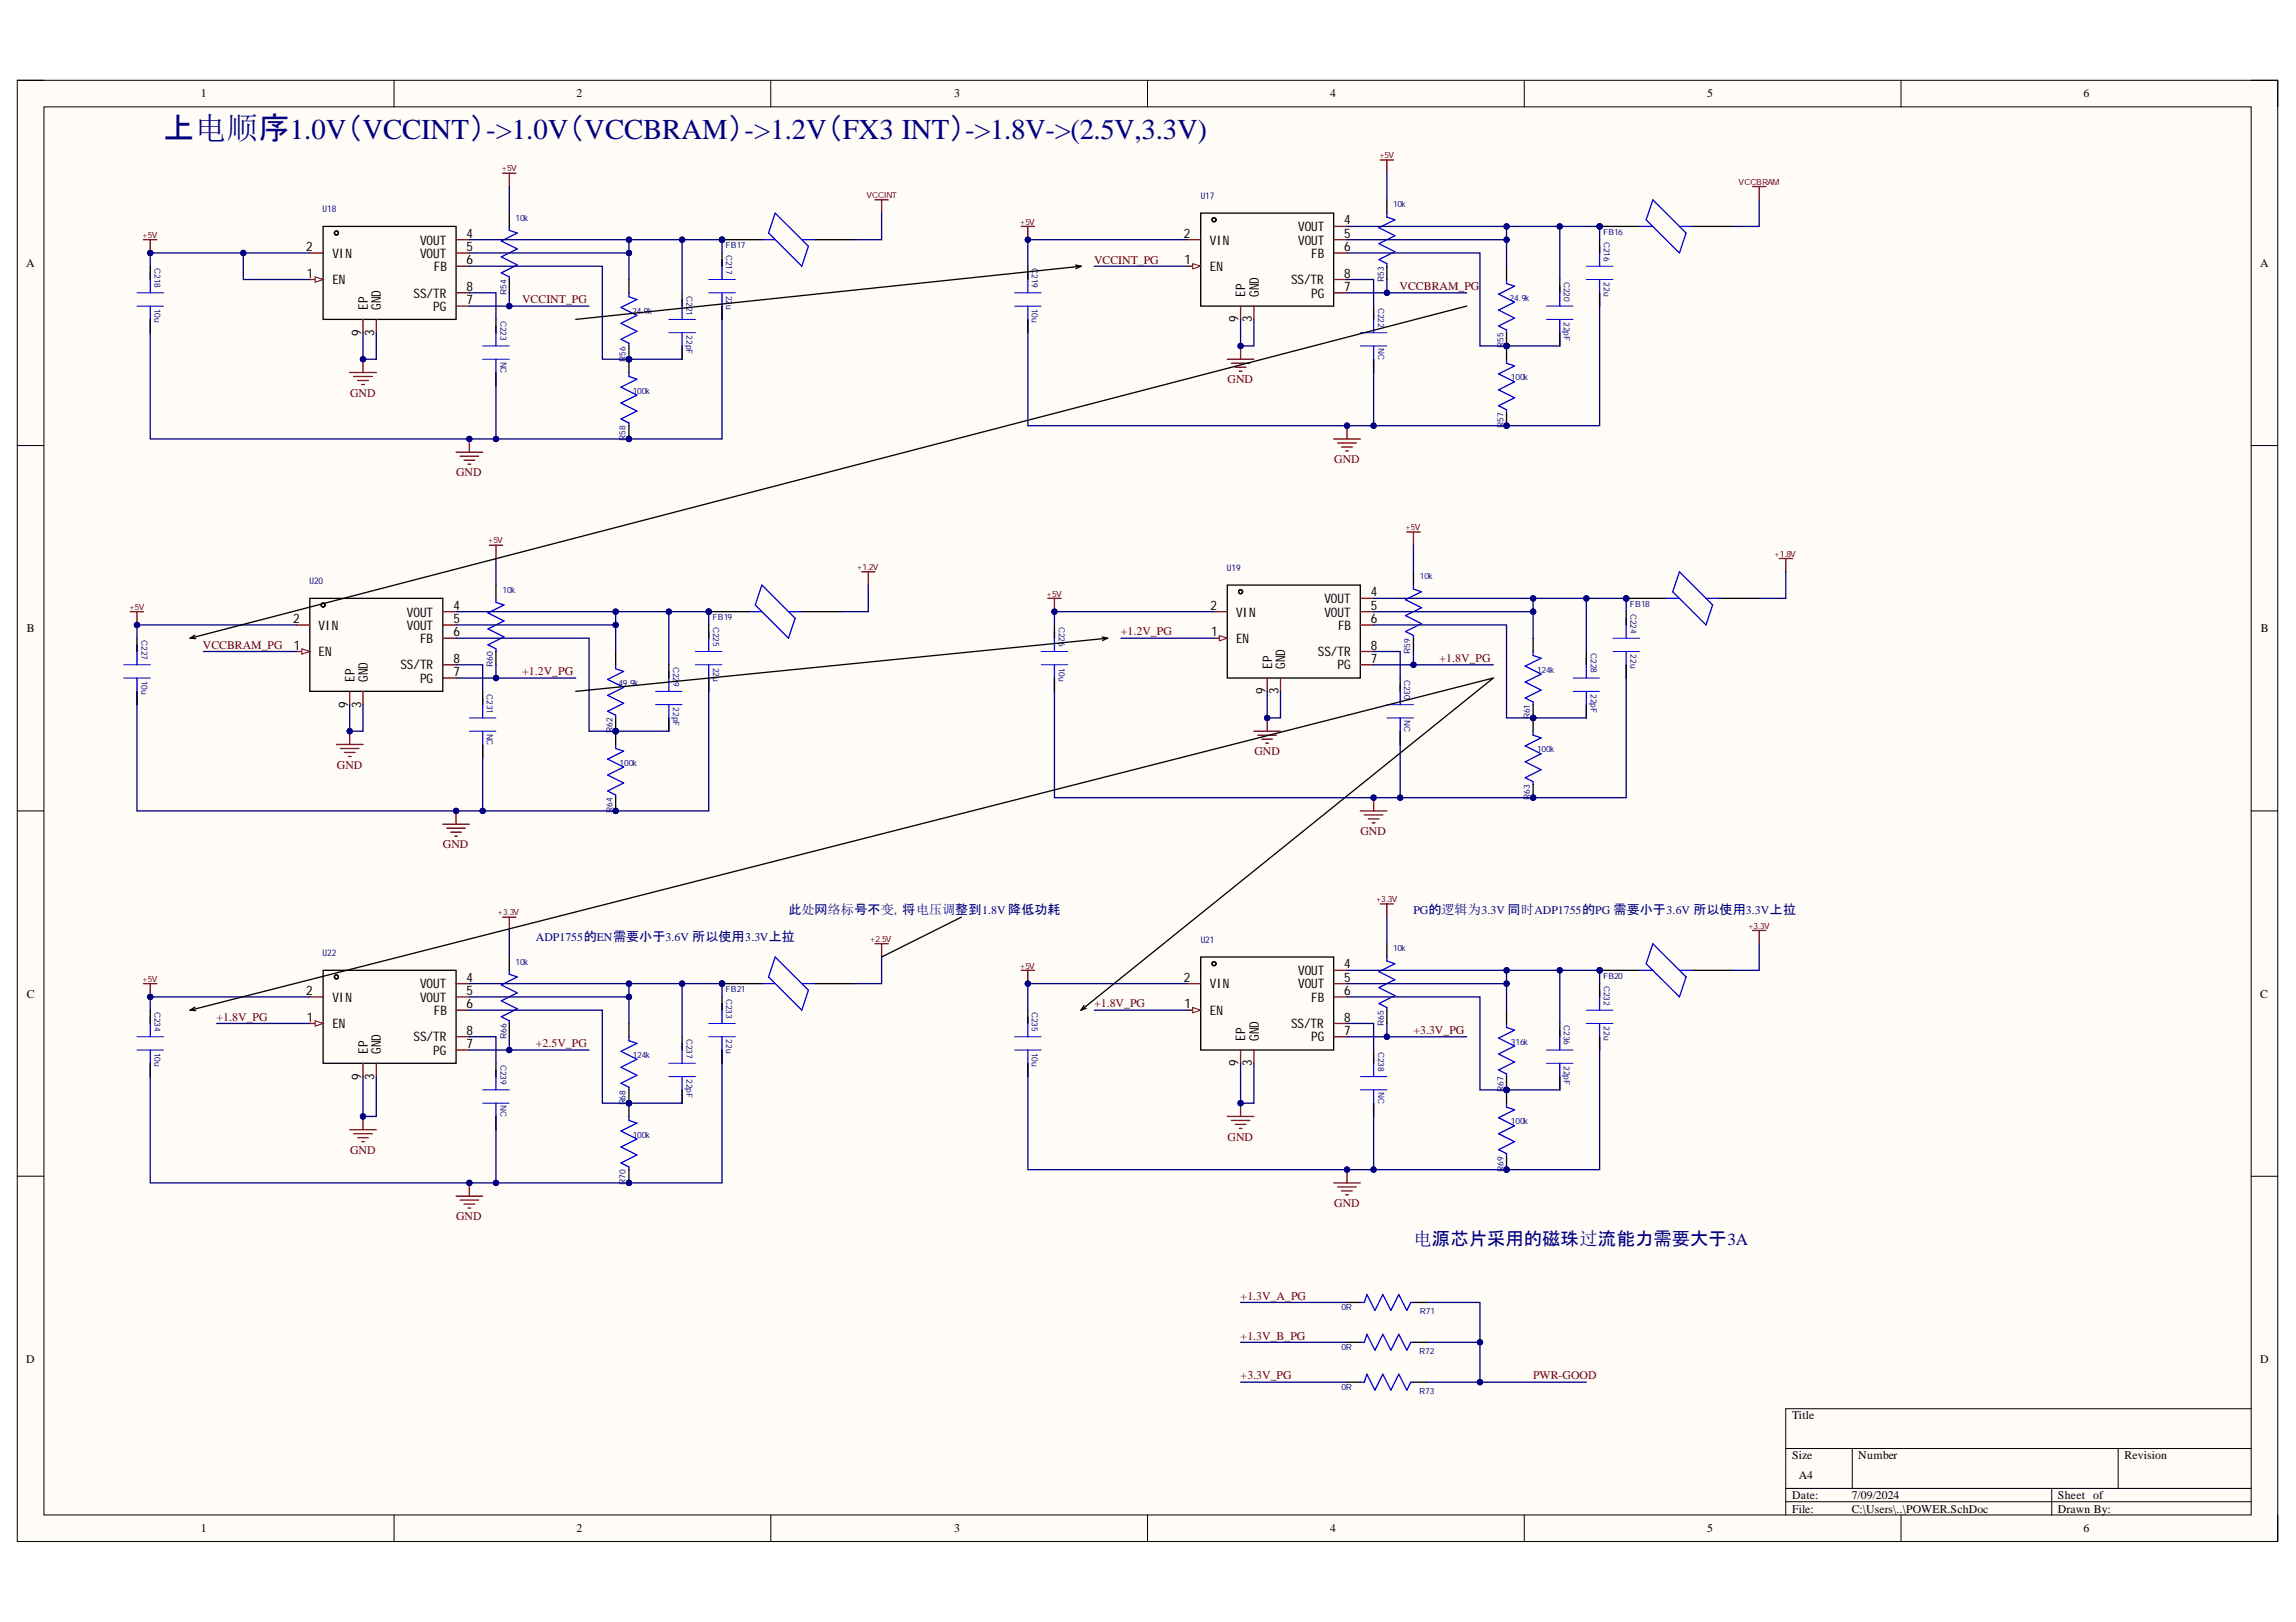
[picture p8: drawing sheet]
<svg xmlns="http://www.w3.org/2000/svg" width="297mm" height="210mm" viewBox="0 0 297 210" stroke-linecap="round" stroke-linejoin="round" font-family="sans-serif">
<defs><g id="words">
<text font-size="4.1" fill="#000080" x="21.2" y="18">上电顺序1.0V（VCCINT）-&gt;1.0V（VCCBRAM）-&gt;1.2V（FX3 INT）-&gt;1.8V-&gt;(2.5V,3.3V)</text>
<text font-size="2.4" fill="#000080" x="182.9" y="161.1">电源芯片采用的磁珠过流能力需要大于3A</text>
<g font-size="1.7">
<text x="168" y="30">VOUT</text>
<text x="173.9" y="29">4</text>
<text x="39.6" y="32.5">2</text>
<text x="39.7" y="36">1</text>
<text x="43" y="33.3">VIN</text>
<text x="54.3" y="31.6">VOUT</text>
<text x="54.3" y="33.3">VOUT</text>
<text x="56.1" y="35.1">FB</text>
<text x="60.4" y="30.8">4</text>
<text x="60.4" y="32.5">5</text>
<text x="60.4" y="34.2">6</text>
<text x="153.1" y="30.8">2</text>
<text x="153.2" y="34.2">1</text>
<text x="156.5" y="35.1">EN</text>
<text x="156.5" y="31.6">VIN</text>
<text x="168" y="31.6">VOUT</text>
<text x="169.6" y="33.3">FB</text>
<text x="173.9" y="30.8">5</text>
<text x="173.9" y="32.5">6</text>
<text x="173.9" y="36">8</text>
<text x="43" y="36.8">EN</text>
<text x="47.6" y="40.1" transform="rotate(-90 47.6 40.1)">EP</text>
<text x="49.3" y="40.1" transform="rotate(-90 49.3 40.1)">GND</text>
<text x="53.5" y="38.5">SS/TR</text>
<text x="56" y="40.3">PG</text>
<text x="60.4" y="39.3">7</text>
<text x="60.4" y="37.7">8</text>
<text x="160.2" y="41.7" transform="rotate(-90 160.2 41.7)">9</text>
<text x="161.1" y="38.4" transform="rotate(-90 161.1 38.4)">EP</text>
<text x="161.9" y="41.7" transform="rotate(-90 161.9 41.7)">3</text>
<text x="162.9" y="38.4" transform="rotate(-90 162.9 38.4)">GND</text>
<text x="167" y="36.8">SS/TR</text>
<text x="169.6" y="38.5">PG</text>
<text x="173.9" y="37.7">7</text>
<text x="46.7" y="43.5" transform="rotate(-90 46.7 43.5)">9</text>
<text x="48.4" y="43.5" transform="rotate(-90 48.4 43.5)">3</text>
<text x="177.3" y="77.2">4</text>
<text x="37.9" y="80.6">2</text>
<text x="41.2" y="81.5">VIN</text>
<text x="52.7" y="79.8">VOUT</text>
<text x="52.7" y="81.5">VOUT</text>
<text x="54.3" y="83.3">FB</text>
<text x="58.7" y="78.9">4</text>
<text x="58.7" y="80.6">5</text>
<text x="58.7" y="82.3">6</text>
<text x="156.6" y="78.9">2</text>
<text x="156.7" y="82.3">1</text>
<text x="159.9" y="83.3">EN</text>
<text x="159.9" y="79.8">VIN</text>
<text x="171.3" y="78.1">VOUT</text>
<text x="171.3" y="79.8">VOUT</text>
<text x="173.1" y="81.5">FB</text>
<text x="177.3" y="78.9">5</text>
<text x="177.3" y="80.6">6</text>
<text x="38" y="84.1">1</text>
<text x="41.2" y="84.9">EN</text>
<text x="45.9" y="88.2" transform="rotate(-90 45.9 88.2)">EP</text>
<text x="47.6" y="88.2" transform="rotate(-90 47.6 88.2)">GND</text>
<text x="51.8" y="86.6">SS/TR</text>
<text x="54.3" y="88.4">PG</text>
<text x="58.7" y="87.5">7</text>
<text x="58.7" y="85.8">8</text>
<text x="163.7" y="89.9" transform="rotate(-90 163.7 89.9)">9</text>
<text x="164.6" y="86.6" transform="rotate(-90 164.6 86.6)">EP</text>
<text x="165.4" y="89.9" transform="rotate(-90 165.4 89.9)">3</text>
<text x="166.3" y="86.6" transform="rotate(-90 166.3 86.6)">GND</text>
<text x="170.5" y="84.9">SS/TR</text>
<text x="173" y="86.6">PG</text>
<text x="177.3" y="85.8">7</text>
<text x="177.3" y="84.1">8</text>
<text x="45" y="91.6" transform="rotate(-90 45 91.6)">9</text>
<text x="46.7" y="91.6" transform="rotate(-90 46.7 91.6)">3</text>
<text x="173.9" y="125.3">4</text>
<text x="39.6" y="128.8">2</text>
<text x="43" y="129.6">VIN</text>
<text x="54.3" y="127.9">VOUT</text>
<text x="54.3" y="129.6">VOUT</text>
<text x="56.1" y="131.4">FB</text>
<text x="60.4" y="127.1">4</text>
<text x="60.4" y="128.8">5</text>
<text x="60.4" y="130.5">6</text>
<text x="153.1" y="127.1">2</text>
<text x="153.2" y="130.5">1</text>
<text x="156.5" y="131.4">EN</text>
<text x="156.5" y="127.9">VIN</text>
<text x="168" y="126.2">VOUT</text>
<text x="168" y="127.9">VOUT</text>
<text x="169.6" y="129.6">FB</text>
<text x="173.9" y="127.1">5</text>
<text x="173.9" y="128.8">6</text>
<text x="39.7" y="132.2">1</text>
<text x="43" y="133.1">EN</text>
<text x="47.6" y="136.4" transform="rotate(-90 47.6 136.4)">EP</text>
<text x="49.3" y="136.4" transform="rotate(-90 49.3 136.4)">GND</text>
<text x="53.5" y="134.8">SS/TR</text>
<text x="56" y="136.5">PG</text>
<text x="60.4" y="135.6">7</text>
<text x="60.4" y="133.9">8</text>
<text x="160.2" y="138" transform="rotate(-90 160.2 138)">9</text>
<text x="161.1" y="134.7" transform="rotate(-90 161.1 134.7)">EP</text>
<text x="161.9" y="138" transform="rotate(-90 161.9 138)">3</text>
<text x="162.9" y="134.7" transform="rotate(-90 162.9 134.7)">GND</text>
<text x="167" y="133.1">SS/TR</text>
<text x="169.6" y="134.8">PG</text>
<text x="173.9" y="133.9">7</text>
<text x="173.9" y="132.2">8</text>
<text x="46.7" y="139.8" transform="rotate(-90 46.7 139.8)">9</text>
<text x="48.4" y="139.8" transform="rotate(-90 48.4 139.8)">3</text>
</g>
<text font-size="1.7" fill="#000080" x="102" y="118.3">此处网络标号不变，将电压调整到1.8V 降低功耗</text>
<g font-size="1.5">
<text x="26" y="12.6">1</text>
<text x="74.6" y="12.6">2</text>
<text x="123.4" y="12.6">3</text>
<text x="172.1" y="12.6">4</text>
<text x="220.9" y="12.6">5</text>
<text x="269.5" y="12.6">6</text>
<text x="3.4" y="34.5">A</text>
<text x="292.4" y="34.5">A</text>
<text x="3.5" y="81.8">B</text>
<text x="292.5" y="81.8">B</text>
<text x="3.5" y="129.1">C</text>
<text x="292.4" y="129.1">C</text>
<text x="3.4" y="176.4">D</text>
<text x="292.4" y="176.4">D</text>
<text x="231.9" y="183.7">Title</text>
<text x="231.9" y="188.8">Size</text>
<text x="232.7" y="191.5">A4</text>
<text x="240.4" y="188.8">Number</text>
<text x="274.9" y="188.8">Revision</text>
<text x="231.9" y="194">Date:</text>
<text x="231.9" y="195.8">File:</text>
<text x="239.6" y="194">7/09/2024</text>
<text x="239.6" y="195.8">C:\Users\..\POWER.SchDoc</text>
<text x="266.2" y="194">Sheet of</text>
<text x="266.2" y="195.8">Drawn By:</text>
<text x="26" y="198.3">1</text>
<text x="74.6" y="198.3">2</text>
<text x="123.4" y="198.3">3</text>
<text x="172.1" y="198.3">4</text>
<text x="220.9" y="198.3">5</text>
<text x="269.5" y="198.3">6</text>
</g>
<g font-size="1.5" fill="#800000">
<text x="141.5" y="34.1">VCCINT_PG</text>
<text x="67.6" y="39.3">VCCINT_PG</text>
<text x="181.1" y="37.6">VCCBRAM_PG</text>
<text x="45.3" y="51.4">GND</text>
<text x="158.8" y="49.6">GND</text>
<text x="172.6" y="59.9">GND</text>
<text x="59" y="61.6">GND</text>
<text x="145" y="82.2">+1.2V_PG</text>
<text x="26.2" y="84">VCCBRAM_PG</text>
<text x="67.6" y="87.4">+1.2V_PG</text>
<text x="186.2" y="85.7">+1.8V_PG</text>
<text x="43.6" y="99.5">GND</text>
<text x="162.3" y="97.7">GND</text>
<text x="57.3" y="109.7">GND</text>
<text x="176" y="108">GND</text>
<text x="141.5" y="130.4">+1.8V_PG</text>
<text x="28" y="132.1">+1.8V_PG</text>
<text x="69.3" y="135.5">+2.5V_PG</text>
<text x="182.9" y="133.8">+3.3V_PG</text>
<text x="45.3" y="149.3">GND</text>
<text x="158.8" y="147.6">GND</text>
<text x="59" y="157.9">GND</text>
<text x="172.6" y="156.2">GND</text>
<text x="160.5" y="168.2">+1.3V_A_PG</text>
<text x="160.5" y="173.3">+1.3V_B_PG</text>
<text x="160.5" y="178.5">+3.3V_PG</text>
<text x="198.3" y="178.5">PWR-GOOD</text>
</g>
<g font-size="1.5" fill="#000080">
<text x="182.9" y="118.3">PG的逻辑为3.3V 同时ADP1755的PG 需要小于3.6V 所以使用3.3V上拉</text>
<text x="69.3" y="121.7">ADP1755的EN需要小于3.6V 所以使用3.3V上拉</text>
</g>
<g font-size="1.2" fill="#000080">
<text x="41.7" y="27.4">U18</text>
<text x="155.3" y="25.7">U17</text>
<text x="40" y="75.6">U20</text>
<text x="158.7" y="73.9">U19</text>
<text x="41.7" y="123.7">U22</text>
<text x="155.3" y="122">U21</text>
</g>
<g font-size="1.1" fill="#800000">
<text x="64.9" y="22.2">+5V</text>
<text x="178.4" y="20.5">+5V</text>
<text x="224.9" y="23.9">VCCBRAM</text>
<text x="112.1" y="25.6">VCCINT</text>
<text x="132" y="29.1">+5V</text>
<text x="18.5" y="30.8">+5V</text>
<text x="63.2" y="70.3">+5V</text>
<text x="181.8" y="68.6">+5V</text>
<text x="110.9" y="73.8">+1.2V</text>
<text x="135.4" y="77.2">+5V</text>
<text x="229.6" y="72.1">+1.8V</text>
<text x="16.8" y="78.9">+5V</text>
<text x="64.4" y="118.4">+3.3V</text>
<text x="178" y="116.8">+3.3V</text>
<text x="112.6" y="121.9">+2.5V</text>
<text x="132" y="125.4">+5V</text>
<text x="226.2" y="120.2">+3.3V</text>
<text x="18.5" y="127.1">+5V</text>
</g>
<g font-size="1.1" fill="#000080">
<text x="66.7" y="28.6">10k</text>
<text x="180.2" y="26.8">10k</text>
<text x="20" y="34.7" transform="rotate(90 20 34.7)">C218</text>
<text x="93.9" y="32.2">FB17</text>
<text x="94" y="33" transform="rotate(90 94 33)">C217</text>
<text x="133.5" y="34.7" transform="rotate(90 133.5 34.7)">C219</text>
<text x="207.4" y="30.5">FB16</text>
<text x="207.5" y="31.3" transform="rotate(90 207.5 31.3)">C216</text>
<text x="20" y="39.9" transform="rotate(90 20 39.9)">10u</text>
<text x="64.8" y="41.5" transform="rotate(90 64.8 41.5)">C223</text>
<text x="65.5" y="38.2" transform="rotate(-90 65.5 38.2)">R54</text>
<text x="81.8" y="40.6">24.9k</text>
<text x="88.8" y="38.3" transform="rotate(90 88.8 38.3)">C221</text>
<text x="94" y="38.2" transform="rotate(90 94 38.2)">22u</text>
<text x="133.5" y="39.9" transform="rotate(90 133.5 39.9)">10u</text>
<text x="178.3" y="39.9" transform="rotate(90 178.3 39.9)">C222</text>
<text x="179" y="36.5" transform="rotate(-90 179 36.5)">R53</text>
<text x="195.3" y="38.9">24.9k</text>
<text x="202.3" y="36.5" transform="rotate(90 202.3 36.5)">C220</text>
<text x="202.3" y="41.7" transform="rotate(90 202.3 41.7)">22pF</text>
<text x="207.5" y="36.6" transform="rotate(90 207.5 36.6)">22u</text>
<text x="64.8" y="46.8" transform="rotate(90 64.8 46.8)">NC</text>
<text x="80.9" y="46.8" transform="rotate(-90 80.9 46.8)">R56</text>
<text x="88.8" y="43.4" transform="rotate(90 88.8 43.4)">22pF</text>
<text x="178.3" y="45.1" transform="rotate(90 178.3 45.1)">NC</text>
<text x="194.5" y="45" transform="rotate(-90 194.5 45)">R55</text>
<text x="81.9" y="50.9">100k</text>
<text x="195.5" y="49.2">100k</text>
<text x="80.9" y="57" transform="rotate(-90 80.9 57)">R58</text>
<text x="194.5" y="55.3" transform="rotate(-90 194.5 55.3)">R57</text>
<text x="65" y="76.7">10k</text>
<text x="183.7" y="75">10k</text>
<text x="18.3" y="82.8" transform="rotate(90 18.3 82.8)">C227</text>
<text x="92.2" y="80.3">FB19</text>
<text x="92.3" y="81.1" transform="rotate(90 92.3 81.1)">C225</text>
<text x="137" y="81.1" transform="rotate(90 137 81.1)">C226</text>
<text x="210.9" y="78.6">FB18</text>
<text x="211" y="79.4" transform="rotate(90 211 79.4)">C224</text>
<text x="18.3" y="88.1" transform="rotate(90 18.3 88.1)">10u</text>
<text x="63" y="89.9" transform="rotate(90 63 89.9)">C231</text>
<text x="63.7" y="86.3" transform="rotate(-90 63.7 86.3)">R60</text>
<text x="80" y="88.8">49.9k</text>
<text x="87.1" y="86.3" transform="rotate(90 87.1 86.3)">C229</text>
<text x="92.3" y="86.4" transform="rotate(90 92.3 86.4)">22u</text>
<text x="137" y="86.4" transform="rotate(90 137 86.4)">10u</text>
<text x="181.7" y="88" transform="rotate(90 181.7 88)">C230</text>
<text x="182.4" y="84.6" transform="rotate(-90 182.4 84.6)">R59</text>
<text x="198.9" y="87.1">124k</text>
<text x="205.8" y="84.5" transform="rotate(90 205.8 84.5)">C228</text>
<text x="205.8" y="89.9" transform="rotate(90 205.8 89.9)">22pF</text>
<text x="211" y="84.7" transform="rotate(90 211 84.7)">22u</text>
<text x="63" y="94.9" transform="rotate(90 63 94.9)">NC</text>
<text x="79.2" y="94.8" transform="rotate(-90 79.2 94.8)">R62</text>
<text x="87.1" y="91.5" transform="rotate(90 87.1 91.5)">22pF</text>
<text x="181.7" y="93.2" transform="rotate(90 181.7 93.2)">NC</text>
<text x="197.9" y="93.1" transform="rotate(-90 197.9 93.1)">R61</text>
<text x="80.2" y="99.1">100k</text>
<text x="198.9" y="97.3">100k</text>
<text x="79.2" y="105.2" transform="rotate(-90 79.2 105.2)">R64</text>
<text x="197.9" y="103.5" transform="rotate(-90 197.9 103.5)">R63</text>
<text x="66.7" y="124.9">10k</text>
<text x="180.2" y="123.1">10k</text>
<text x="20" y="131" transform="rotate(90 20 131)">C234</text>
<text x="93.9" y="128.4">FB21</text>
<text x="94" y="129.3" transform="rotate(90 94 129.3)">C233</text>
<text x="133.5" y="131" transform="rotate(90 133.5 131)">C235</text>
<text x="207.4" y="126.7">FB20</text>
<text x="207.5" y="127.6" transform="rotate(90 207.5 127.6)">C232</text>
<text x="20" y="136.2" transform="rotate(90 20 136.2)">10u</text>
<text x="64.8" y="137.8" transform="rotate(90 64.8 137.8)">C239</text>
<text x="65.5" y="134.4" transform="rotate(-90 65.5 134.4)">R66</text>
<text x="81.9" y="136.9">124k</text>
<text x="88.8" y="134.4" transform="rotate(90 88.8 134.4)">C237</text>
<text x="94" y="134.5" transform="rotate(90 94 134.5)">22u</text>
<text x="133.5" y="136.2" transform="rotate(90 133.5 136.2)">10u</text>
<text x="178.3" y="136.1" transform="rotate(90 178.3 136.1)">C238</text>
<text x="179" y="132.7" transform="rotate(-90 179 132.7)">R65</text>
<text x="195.5" y="135.2">316k</text>
<text x="202.3" y="132.7" transform="rotate(90 202.3 132.7)">C236</text>
<text x="202.3" y="138" transform="rotate(90 202.3 138)">22pF</text>
<text x="207.5" y="132.8" transform="rotate(90 207.5 132.8)">22u</text>
<text x="64.8" y="143.1" transform="rotate(90 64.8 143.1)">NC</text>
<text x="80.9" y="143.1" transform="rotate(-90 80.9 143.1)">R68</text>
<text x="88.8" y="139.7" transform="rotate(90 88.8 139.7)">22pF</text>
<text x="178.3" y="141.4" transform="rotate(90 178.3 141.4)">NC</text>
<text x="194.5" y="141.3" transform="rotate(-90 194.5 141.3)">R67</text>
<text x="81.9" y="147.2">100k</text>
<text x="195.5" y="145.4">100k</text>
<text x="80.9" y="153.3" transform="rotate(-90 80.9 153.3)">R70</text>
<text x="194.5" y="151.6" transform="rotate(-90 194.5 151.6)">R69</text>
<text x="173.5" y="169.5">0R</text>
<text x="183.7" y="170">R71</text>
<text x="173.5" y="179.9">0R</text>
<text x="173.5" y="174.7">0R</text>
<text x="183.6" y="175.2">R72</text>
<text x="183.6" y="180.4">R73</text>
</g>
</g></defs>
<path d="M2.2 10.4h292.5v189.1h-292.5z" fill-rule="evenodd" fill="#fffcf8"/>
<path d="M2.2 10.4h292.5v189.1h-292.5z" fill="none" stroke="#000" stroke-width=".13"/>
<path d="M5.7 13.8h285.5v182.3h-285.5z" fill-rule="evenodd" fill="#fffcf8"/>
<g fill="none" stroke="#000" stroke-width=".13">
<path d="M2.2 10.4h3.5M5.7 13.8h285.5v182.3h-285.5zM51 10.4v3.4M99.7 10.4v3.4M148.5 10.4v3.4M197.2 10.4v3.4M245.9 10.4v3.4M291.2 10.4h3.5v3.4M2.2 57.7h3.5M291.2 57.7h3.5M2.2 104.9h3.5M291.2 104.9h3.5"/>
<path d="M2.2 152.2h3.5M291.2 152.2h3.5M51 196.1v3.4M99.7 196.1v3.4M148.5 196.1v3.4M197.2 196.1v3.4M231 187.5h60.2M231 192.6h60.2M231 194.3h60.2M239.6 187.5v5.1M245.9 196.1v3.4M265.4 192.6v3.5"/>
<path d="M274 187.5v5.1M291.2 182.3h-60.2v13.8M294.7 196.1v3.4"/>
</g>
<path d="M19.4 35.3v2.6M19.4 39.6v3.5" fill="none" stroke="#00f" stroke-width=".17"/>
<path d="M17.7 37.9h3.5M17.7 39.6h3.5" fill="none" stroke="#00f" stroke-width=".13"/>
<path d="M19.4 34.5v1.7M19.4 41.3v1.8" fill="none" stroke="#000" stroke-width=".17"/>
<path d="M18.6 31h1.7M19.4 31v1.7" fill="none" stroke="#800000" stroke-width=".17"/>
<circle cx="19.4" cy="32.7" r=".34" fill="#000080"/>
<circle cx="19.4" cy="32.7" r=".34" fill="none" stroke="#000080" stroke-width=".13"/>
<circle cx="81.4" cy="56.8" r=".34" fill="#000080"/>
<circle cx="81.4" cy="56.8" r=".34" fill="none" stroke="#000080" stroke-width=".13"/>
<circle cx="81.4" cy="46.5" r=".34" fill="#000080"/>
<circle cx="81.4" cy="46.5" r=".34" fill="none" stroke="#000080" stroke-width=".13"/>
<path d="M81.4 48.2v.5l1 .4-2.1 1 2.1 1-2.1 1.1 2.1 1-2.1 1 1.1 .5v.4" fill="none" stroke="#00f" stroke-width=".17"/>
<path d="M81.4 55.1v1.7" fill="none" stroke="#000" stroke-width=".17"/>
<circle cx="81.4" cy="56.8" r=".34" fill="#000080"/>
<circle cx="81.4" cy="56.8" r=".34" fill="none" stroke="#000080" stroke-width=".13"/>
<path d="M81.4 46.5v1.7" fill="none" stroke="#000" stroke-width=".17"/>
<circle cx="81.4" cy="46.5" r=".34" fill="#000080"/>
<circle cx="81.4" cy="46.5" r=".34" fill="none" stroke="#000080" stroke-width=".13"/>
<circle cx="81.4" cy="46.5" r=".34" fill="#000080"/>
<circle cx="81.4" cy="46.5" r=".34" fill="none" stroke="#000080" stroke-width=".13"/>
<path d="M81.4 37.9v.5l1 .4-2.1 1 2.1 1-2.1 1 2.1 1.1-2.1 1 1.1 .5v.4" fill="none" stroke="#00f" stroke-width=".17"/>
<path d="M81.4 44.8v1.7" fill="none" stroke="#000" stroke-width=".17"/>
<circle cx="81.4" cy="46.5" r=".34" fill="#000080"/>
<circle cx="81.4" cy="46.5" r=".34" fill="none" stroke="#000080" stroke-width=".13"/>
<path d="M81.4 36.2v1.7M93.4 32.7v1.8M93.4 39.6v1.7" fill="none" stroke="#000" stroke-width=".17"/>
<path d="M93.4 33.6v2.6M93.4 37.9v3.4" fill="none" stroke="#00f" stroke-width=".17"/>
<path d="M91.7 36.2h3.4M91.7 37.9h3.4" fill="none" stroke="#00f" stroke-width=".13"/>
<path d="M113.2 25.9h1.7M114.1 25.9v1.7" fill="none" stroke="#800000" stroke-width=".17"/>
<circle cx="93.4" cy="31" r=".34" fill="#000080"/>
<circle cx="93.4" cy="31" r=".34" fill="none" stroke="#000080" stroke-width=".13"/>
<path d="M98.6 31h1.7M100.3 27.6l4.3 4.3-.9 2.6-4.3-4.3zM103.7 31h1.8" fill="none" stroke="#00f" stroke-width=".17"/>
<path d="M93.4 31h5.2" fill="none" stroke="#000" stroke-width=".17"/>
<circle cx="93.4" cy="31" r=".34" fill="#000080"/>
<circle cx="93.4" cy="31" r=".34" fill="none" stroke="#000080" stroke-width=".13"/>
<path d="M105.5 31h5.1" fill="none" stroke="#000" stroke-width=".17"/>
<path d="M65 22.4h1.7M65.9 22.4v1.7M59 58.5h3.4M59.5 59h2.4M60 59.6h1.4M60.7 56.8v1.7M60.6 60.1h.3" fill="none" stroke="#800000" stroke-width=".17"/>
<circle cx="60.7" cy="56.8" r=".34" fill="#000080"/>
<circle cx="60.7" cy="56.8" r=".34" fill="none" stroke="#000080" stroke-width=".13"/>
<path d="M88.2 38.8v2.5M88.2 43.1v3.4M176 178.9h.5l.3-1.1 1.1 2.1 1-2.1 1 2.1 1.1-2.1 1 2.1 .5-1h.4" fill="none" stroke="#00f" stroke-width=".17"/>
<path d="M86.5 41.3h3.5M86.5 43.1h3.5" fill="none" stroke="#00f" stroke-width=".13"/>
<g fill="none" stroke="#000" stroke-width=".17">
<path d="M41.8 29.3h17.2v12h-17.2zM88.2 37.9v1.7M88.2 44.8v1.7M174.3 178.9h1.7M182.9 178.9h1.7"/>
<circle cx="43.5" cy="30.2" r=".26"/>
</g>
<path d="M40.1 36.2h1.7" fill="none" stroke="#800" stroke-width=".17"/>
<path d="M40.8 35.8l1 .4-1 .3z" fill="#f8fcff"/>
<path d="M40.8 35.8l1 .4-1 .3z" fill="none" stroke="#800" stroke-width=".13"/>
<path d="M40.1 32.7h1.7M59 32.7h1.7M59 31h1.7M59 34.5h1.7M59 39.6h1.7M59 37.9h1.7M47 41.3v1.8M48.7 41.3v1.8" fill="none" stroke="#800" stroke-width=".17"/>
<path d="M65.9 29.3v.5l1 .4-2 1 2 1-2 1 2 1.1-2 1 1 .5v.4M133 35.3v2.6M133 39.6v3.5M64.2 42.2v2.6M64.2 46.5v3.4" fill="none" stroke="#00f" stroke-width=".17"/>
<path d="M65.9 27.6v1.7M65.9 36.2v1.7M133 34.5v1.7M64.2 41.3v1.8M64.2 48.2v1.7M133 41.3v1.8" fill="none" stroke="#000" stroke-width=".17"/>
<path d="M131.3 37.9h3.4M131.3 39.6h3.4M62.4 44.8h3.5M62.4 46.5h3.5" fill="none" stroke="#00f" stroke-width=".13"/>
<path d="M132.1 29.3h1.7M133 29.3v1.7" fill="none" stroke="#800000" stroke-width=".17"/>
<circle cx="133" cy="31" r=".34" fill="#000080"/>
<circle cx="133" cy="31" r=".34" fill="none" stroke="#000080" stroke-width=".13"/>
<circle cx="194.9" cy="55.1" r=".34" fill="#000080"/>
<circle cx="194.9" cy="55.1" r=".34" fill="none" stroke="#000080" stroke-width=".13"/>
<circle cx="194.9" cy="44.8" r=".34" fill="#000080"/>
<circle cx="194.9" cy="44.8" r=".34" fill="none" stroke="#000080" stroke-width=".13"/>
<path d="M194.9 46.5v.5l1 .4-2 1 2 1-2 1 2 1.1-2 1 1 .5v.4" fill="none" stroke="#00f" stroke-width=".17"/>
<path d="M194.9 53.4v1.7" fill="none" stroke="#000" stroke-width=".17"/>
<circle cx="194.9" cy="55.1" r=".34" fill="#000080"/>
<circle cx="194.9" cy="55.1" r=".34" fill="none" stroke="#000080" stroke-width=".13"/>
<path d="M194.9 44.8v1.7" fill="none" stroke="#000" stroke-width=".17"/>
<circle cx="194.9" cy="44.8" r=".34" fill="#000080"/>
<circle cx="194.9" cy="44.8" r=".34" fill="none" stroke="#000080" stroke-width=".13"/>
<circle cx="194.9" cy="44.8" r=".34" fill="#000080"/>
<circle cx="194.9" cy="44.8" r=".34" fill="none" stroke="#000080" stroke-width=".13"/>
<path d="M194.9 36.2v.5l1 .3-2 1.1 2 1-2 1 2 1.1-2 1 1 .5v.4" fill="none" stroke="#00f" stroke-width=".17"/>
<path d="M194.9 43.1v1.7" fill="none" stroke="#000" stroke-width=".17"/>
<circle cx="194.9" cy="44.8" r=".34" fill="#000080"/>
<circle cx="194.9" cy="44.8" r=".34" fill="none" stroke="#000080" stroke-width=".13"/>
<path d="M194.9 34.5v1.7M206.9 31v1.7M206.9 37.9v1.7" fill="none" stroke="#000" stroke-width=".17"/>
<path d="M206.9 31.9v2.6M206.9 36.2v3.4" fill="none" stroke="#00f" stroke-width=".17"/>
<path d="M205.2 34.5h3.5M205.2 36.2h3.5" fill="none" stroke="#00f" stroke-width=".13"/>
<path d="M226.7 24.1h1.7M227.6 24.1v1.8" fill="none" stroke="#800000" stroke-width=".17"/>
<circle cx="206.9" cy="29.3" r=".34" fill="#000080"/>
<circle cx="206.9" cy="29.3" r=".34" fill="none" stroke="#000080" stroke-width=".13"/>
<path d="M212.1 29.3h1.7M213.8 25.9l4.3 4.3-.8 2.5-4.3-4.3zM217.3 29.3h1.7" fill="none" stroke="#00f" stroke-width=".17"/>
<path d="M206.9 29.3h5.2" fill="none" stroke="#000" stroke-width=".17"/>
<circle cx="206.9" cy="29.3" r=".34" fill="#000080"/>
<circle cx="206.9" cy="29.3" r=".34" fill="none" stroke="#000080" stroke-width=".13"/>
<path d="M219 29.3h5.2" fill="none" stroke="#000" stroke-width=".17"/>
<path d="M178.6 20.7h1.7M179.4 20.7v1.7M172.5 56.8h3.5M173.1 57.3h2.4M173.6 57.8h1.3M174.1 58.4h.3M174.3 55.1v1.7" fill="none" stroke="#800000" stroke-width=".17"/>
<circle cx="174.3" cy="55.1" r=".34" fill="#000080"/>
<circle cx="174.3" cy="55.1" r=".34" fill="none" stroke="#000080" stroke-width=".13"/>
<path d="M201.8 37v2.6M201.8 41.3v3.5" fill="none" stroke="#00f" stroke-width=".17"/>
<path d="M200.1 39.6h3.4M200.1 41.3h3.4" fill="none" stroke="#00f" stroke-width=".13"/>
<g fill="none" stroke="#000" stroke-width=".17">
<path d="M155.3 27.6h17.2v12h-17.2zM201.8 36.2v1.7M201.8 43.1v1.7"/>
<circle cx="157.1" cy="28.4" r=".26"/>
</g>
<path d="M153.6 34.5h1.7" fill="none" stroke="#800" stroke-width=".17"/>
<path d="M154.3 34.1l1 .4-1 .3z" fill="#f8fcff"/>
<path d="M154.3 34.1l1 .4-1 .3z" fill="none" stroke="#800" stroke-width=".13"/>
<path d="M153.6 31h1.7M160.5 39.6v1.7M162.2 39.6v1.7M172.5 31h1.8M172.5 29.3h1.8M172.5 32.7h1.8M172.5 37.9h1.8M172.5 36.2h1.8" fill="none" stroke="#800" stroke-width=".17"/>
<path d="M179.4 27.6v.5l1.1 .3-2.1 1.1 2.1 1-2.1 1 2.1 1.1-2.1 1 1 .5v.4M177.7 40.5v2.6M177.7 44.8v3.4M136.4 81.7v2.6M136.4 86v3.5" fill="none" stroke="#00f" stroke-width=".17"/>
<path d="M177.7 39.6v1.7M179.4 25.9v1.7M179.4 34.5v1.7M177.7 46.5v1.7M136.4 80.9v1.7M136.4 87.7v1.8" fill="none" stroke="#000" stroke-width=".17"/>
<path d="M176 43.1h3.4M176 44.8h3.4M134.7 84.3h3.4M134.7 86h3.4" fill="none" stroke="#00f" stroke-width=".13"/>
<path d="M135.6 77.4h1.7M136.4 77.4v1.8" fill="none" stroke="#800000" stroke-width=".17"/>
<circle cx="136.4" cy="79.2" r=".34" fill="#000080"/>
<circle cx="136.4" cy="79.2" r=".34" fill="none" stroke="#000080" stroke-width=".13"/>
<circle cx="198.3" cy="103.2" r=".34" fill="#000080"/>
<circle cx="198.3" cy="103.2" r=".34" fill="none" stroke="#000080" stroke-width=".13"/>
<circle cx="198.3" cy="92.9" r=".34" fill="#000080"/>
<circle cx="198.3" cy="92.9" r=".34" fill="none" stroke="#000080" stroke-width=".13"/>
<path d="M198.3 94.6v.5l1.1 .4-2.1 1 2.1 1-2.1 1.1 2.1 1-2.1 1 1 .6v.3" fill="none" stroke="#00f" stroke-width=".17"/>
<path d="M198.3 101.5v1.7" fill="none" stroke="#000" stroke-width=".17"/>
<circle cx="198.3" cy="103.2" r=".34" fill="#000080"/>
<circle cx="198.3" cy="103.2" r=".34" fill="none" stroke="#000080" stroke-width=".13"/>
<path d="M198.3 92.9v1.7" fill="none" stroke="#000" stroke-width=".17"/>
<circle cx="198.3" cy="92.9" r=".34" fill="#000080"/>
<circle cx="198.3" cy="92.9" r=".34" fill="none" stroke="#000080" stroke-width=".13"/>
<circle cx="198.3" cy="92.9" r=".34" fill="#000080"/>
<circle cx="198.3" cy="92.9" r=".34" fill="none" stroke="#000080" stroke-width=".13"/>
<path d="M198.3 84.3v.5l1.1 .4-2.1 1 2.1 1-2.1 1.1 2.1 1-2.1 1 1 .5v.4" fill="none" stroke="#00f" stroke-width=".17"/>
<path d="M198.3 91.2v1.7" fill="none" stroke="#000" stroke-width=".17"/>
<circle cx="198.3" cy="92.9" r=".34" fill="#000080"/>
<circle cx="198.3" cy="92.9" r=".34" fill="none" stroke="#000080" stroke-width=".13"/>
<path d="M210.4 79.2v1.7M198.3 82.6v1.7M210.4 86v1.7" fill="none" stroke="#000" stroke-width=".17"/>
<path d="M210.4 80v2.6M210.4 84.3v3.4" fill="none" stroke="#00f" stroke-width=".17"/>
<path d="M208.7 82.6h3.4M208.7 84.3h3.4" fill="none" stroke="#00f" stroke-width=".13"/>
<path d="M230.2 72.3h1.7M231 72.3v1.7" fill="none" stroke="#800000" stroke-width=".17"/>
<circle cx="210.4" cy="77.4" r=".34" fill="#000080"/>
<circle cx="210.4" cy="77.4" r=".34" fill="none" stroke="#000080" stroke-width=".13"/>
<path d="M215.5 77.4h1.8M217.3 74l4.3 4.3-.9 2.6-4.3-4.3zM220.7 77.4h1.7" fill="none" stroke="#00f" stroke-width=".17"/>
<path d="M210.4 77.4h5.1" fill="none" stroke="#000" stroke-width=".17"/>
<circle cx="210.4" cy="77.4" r=".34" fill="#000080"/>
<circle cx="210.4" cy="77.4" r=".34" fill="none" stroke="#000080" stroke-width=".13"/>
<path d="M222.4 77.4h5.2" fill="none" stroke="#000" stroke-width=".17"/>
<path d="M182 68.8h1.7M182.9 68.8v1.8M176 104.9h3.4M176.5 105.5h2.4M177 106h1.4M177.5 106.5h.4M177.7 103.2v1.7" fill="none" stroke="#800000" stroke-width=".17"/>
<circle cx="177.7" cy="103.2" r=".35" fill="#000080"/>
<circle cx="177.7" cy="103.2" r=".35" fill="none" stroke="#000080" stroke-width=".13"/>
<path d="M205.2 85.2v2.5M205.2 89.5v3.4" fill="none" stroke="#00f" stroke-width=".17"/>
<path d="M203.5 87.7h3.4M203.5 89.5h3.4" fill="none" stroke="#00f" stroke-width=".13"/>
<g fill="none" stroke="#000" stroke-width=".17">
<path d="M158.8 75.7h17.2v12h-17.2zM205.2 84.3v1.7M205.2 91.2v1.7"/>
<circle cx="160.5" cy="76.6" r=".26"/>
</g>
<path d="M157.1 82.6h1.7" fill="none" stroke="#800" stroke-width=".17"/>
<path d="M157.7 82.2l1.1 .4-1.1 .3z" fill="#f8fcff"/>
<path d="M157.7 82.2l1.1 .4-1.1 .3z" fill="none" stroke="#800" stroke-width=".13"/>
<path d="M157.1 79.2h1.7M176 79.2h1.7M176 77.4h1.7M163.9 87.7v1.8M165.7 87.7v1.8M176 80.9h1.7M176 86h1.7M176 84.3h1.7" fill="none" stroke="#800" stroke-width=".17"/>
<path d="M182.9 75.7v.5l1 .4-2.1 1 2.1 1-2.1 1.1 2.1 1-2.1 1 1.1 .5v.4M181.1 88.6v2.6M181.1 92.9v3.4M19.4 131.6v2.6M19.4 135.9v3.4" fill="none" stroke="#00f" stroke-width=".17"/>
<path d="M182.9 74v1.7M181.1 87.7v1.8M181.1 94.6v1.7M182.9 82.6v1.7M19.4 130.7v1.7M19.4 137.6v1.7" fill="none" stroke="#000" stroke-width=".17"/>
<path d="M179.4 91.2h3.5M179.4 92.9h3.5M17.7 134.2h3.5M17.7 135.9h3.5" fill="none" stroke="#00f" stroke-width=".13"/>
<path d="M18.6 127.3h1.7M19.4 127.3v1.7" fill="none" stroke="#800000" stroke-width=".17"/>
<circle cx="19.4" cy="129" r=".34" fill="#000080"/>
<circle cx="19.4" cy="129" r=".34" fill="none" stroke="#000080" stroke-width=".13"/>
<circle cx="81.4" cy="153.1" r=".34" fill="#000080"/>
<circle cx="81.4" cy="153.1" r=".34" fill="none" stroke="#000080" stroke-width=".13"/>
<circle cx="81.4" cy="142.8" r=".34" fill="#000080"/>
<circle cx="81.4" cy="142.8" r=".34" fill="none" stroke="#000080" stroke-width=".13"/>
<path d="M81.4 144.5v.5l1 .3-2.1 1.1 2.1 1-2.1 1 2.1 1.1-2.1 1 1.1 .5v.4" fill="none" stroke="#00f" stroke-width=".17"/>
<path d="M81.4 151.4v1.7" fill="none" stroke="#000" stroke-width=".17"/>
<circle cx="81.4" cy="153.1" r=".34" fill="#000080"/>
<circle cx="81.4" cy="153.1" r=".34" fill="none" stroke="#000080" stroke-width=".13"/>
<path d="M81.4 142.8v1.7" fill="none" stroke="#000" stroke-width=".17"/>
<circle cx="81.4" cy="142.8" r=".34" fill="#000080"/>
<circle cx="81.4" cy="142.8" r=".34" fill="none" stroke="#000080" stroke-width=".13"/>
<circle cx="81.4" cy="142.8" r=".34" fill="#000080"/>
<circle cx="81.4" cy="142.8" r=".34" fill="none" stroke="#000080" stroke-width=".13"/>
<path d="M81.4 134.2v.5l1 .3-2.1 1.1 2.1 1-2.1 1 2.1 1-2.1 1.1 1.1 .5v.3" fill="none" stroke="#00f" stroke-width=".17"/>
<path d="M81.4 141v1.8" fill="none" stroke="#000" stroke-width=".17"/>
<circle cx="81.4" cy="142.8" r=".34" fill="#000080"/>
<circle cx="81.4" cy="142.8" r=".34" fill="none" stroke="#000080" stroke-width=".13"/>
<path d="M81.4 132.4v1.8M93.4 129v1.7M93.4 135.9v1.7" fill="none" stroke="#000" stroke-width=".17"/>
<path d="M93.4 129.9v2.5M93.4 134.2v3.4" fill="none" stroke="#00f" stroke-width=".17"/>
<path d="M91.7 132.4h3.4M91.7 134.2h3.4" fill="none" stroke="#00f" stroke-width=".13"/>
<path d="M113.2 122.1h1.7M114.1 122.1v1.7" fill="none" stroke="#800000" stroke-width=".17"/>
<circle cx="93.4" cy="127.3" r=".34" fill="#000080"/>
<circle cx="93.4" cy="127.3" r=".34" fill="none" stroke="#000080" stroke-width=".13"/>
<path d="M98.6 127.3h1.7M100.3 123.8l4.3 4.3-.9 2.6-4.3-4.3zM103.7 127.3h1.8" fill="none" stroke="#00f" stroke-width=".17"/>
<path d="M93.4 127.3h5.2" fill="none" stroke="#000" stroke-width=".17"/>
<circle cx="93.4" cy="127.3" r=".34" fill="#000080"/>
<circle cx="93.4" cy="127.3" r=".34" fill="none" stroke="#000080" stroke-width=".13"/>
<path d="M105.5 127.3h5.1" fill="none" stroke="#000" stroke-width=".17"/>
<path d="M65 118.7h1.7M65.9 118.7v1.7M59 154.8h3.4M59.5 155.3h2.4M60 155.8h1.4M60.6 156.3h.3M60.7 153.1v1.7" fill="none" stroke="#800000" stroke-width=".17"/>
<circle cx="60.7" cy="153.1" r=".34" fill="#000080"/>
<circle cx="60.7" cy="153.1" r=".34" fill="none" stroke="#000080" stroke-width=".13"/>
<path d="M88.2 135v2.6M88.2 139.3v3.5" fill="none" stroke="#00f" stroke-width=".17"/>
<path d="M86.5 137.6h3.5M86.5 139.3h3.5" fill="none" stroke="#00f" stroke-width=".13"/>
<g fill="none" stroke="#000" stroke-width=".17">
<path d="M41.8 125.6h17.2v12h-17.2zM88.2 134.2v1.7M88.2 141v1.8"/>
<circle cx="43.5" cy="126.4" r=".26"/>
</g>
<path d="M40.1 132.4h1.7" fill="none" stroke="#800" stroke-width=".17"/>
<path d="M40.8 132.1l1 .3-1 .4z" fill="#f8fcff"/>
<path d="M40.8 132.1l1 .3-1 .4z" fill="none" stroke="#800" stroke-width=".13"/>
<path d="M40.1 129h1.7M47 137.6v1.7M48.7 137.6v1.7M59 129h1.7M59 127.3h1.7M59 130.7h1.7M59 135.9h1.7M59 134.2h1.7" fill="none" stroke="#800" stroke-width=".17"/>
<path d="M64.2 138.5v2.5M65.9 125.6v.5l1 .3-2 1.1 2 1-2 1 2 1.1-2 1 1 .5v.3M64.2 142.8v3.4" fill="none" stroke="#00f" stroke-width=".17"/>
<path d="M64.2 137.6v1.7M65.9 123.8v1.8M65.9 132.4v1.8M64.2 144.5v1.7" fill="none" stroke="#000" stroke-width=".17"/>
<path d="M62.4 141h3.5M62.4 142.8h3.5" fill="none" stroke="#00f" stroke-width=".13"/>
<path d="M45.2 48.2h3.5M45.8 48.7h2.4M46.3 49.2h1.3M46.8 49.8h.3M47 46.5v1.7" fill="none" stroke="#800000" stroke-width=".17"/>
<circle cx="47" cy="46.5" r=".34" fill="#000080"/>
<circle cx="47" cy="46.5" r=".34" fill="none" stroke="#000080" stroke-width=".13"/>
<path d="M158.8 46.5h3.4M159.3 47h2.4M159.8 47.5h1.4M160.3 48h.4M160.5 44.8v1.7" fill="none" stroke="#800000" stroke-width=".17"/>
<circle cx="160.5" cy="44.8" r=".34" fill="#000080"/>
<circle cx="160.5" cy="44.8" r=".34" fill="none" stroke="#000080" stroke-width=".13"/>
<path d="M162.2 94.6h3.5M162.7 95.1h2.4M163.3 95.7h1.3M163.8 96.2h.3M163.9 92.9v1.7" fill="none" stroke="#800000" stroke-width=".17"/>
<circle cx="163.9" cy="92.9" r=".34" fill="#000080"/>
<circle cx="163.9" cy="92.9" r=".34" fill="none" stroke="#000080" stroke-width=".13"/>
<path d="M45.2 146.2h3.5M45.8 146.7h2.4M46.3 147.2h1.3M46.8 147.7h.3M47 144.5v1.7" fill="none" stroke="#800000" stroke-width=".17"/>
<circle cx="47" cy="144.5" r=".34" fill="#000080"/>
<circle cx="47" cy="144.5" r=".34" fill="none" stroke="#000080" stroke-width=".13"/>
<path d="M133 131.6v2.6M133 135.9v3.4" fill="none" stroke="#00f" stroke-width=".17"/>
<path d="M131.3 134.2h3.4M131.3 135.9h3.4" fill="none" stroke="#00f" stroke-width=".13"/>
<path d="M133 130.7v1.7M133 137.6v1.7" fill="none" stroke="#000" stroke-width=".17"/>
<path d="M132.1 125.6h1.7M133 125.6v1.7" fill="none" stroke="#800000" stroke-width=".17"/>
<circle cx="133" cy="127.3" r=".34" fill="#000080"/>
<circle cx="133" cy="127.3" r=".34" fill="none" stroke="#000080" stroke-width=".13"/>
<circle cx="194.9" cy="151.4" r=".34" fill="#000080"/>
<circle cx="194.9" cy="151.4" r=".34" fill="none" stroke="#000080" stroke-width=".13"/>
<circle cx="194.9" cy="141" r=".34" fill="#000080"/>
<circle cx="194.9" cy="141" r=".34" fill="none" stroke="#000080" stroke-width=".13"/>
<path d="M194.9 142.8v.5l1 .3-2 1 2 1.1-2 1 2 1-2 1.1 1 .5v.3" fill="none" stroke="#00f" stroke-width=".17"/>
<path d="M194.9 149.6v1.8" fill="none" stroke="#000" stroke-width=".17"/>
<circle cx="194.9" cy="151.4" r=".34" fill="#000080"/>
<circle cx="194.9" cy="151.4" r=".34" fill="none" stroke="#000080" stroke-width=".13"/>
<path d="M194.9 141v1.8" fill="none" stroke="#000" stroke-width=".17"/>
<circle cx="194.9" cy="141" r=".34" fill="#000080"/>
<circle cx="194.9" cy="141" r=".34" fill="none" stroke="#000080" stroke-width=".13"/>
<circle cx="194.9" cy="141" r=".34" fill="#000080"/>
<circle cx="194.9" cy="141" r=".34" fill="none" stroke="#000080" stroke-width=".13"/>
<path d="M194.9 132.4v.6l1 .3-2 1 2 1.1-2 1 2 1-2 1.1 1 .5v.3" fill="none" stroke="#00f" stroke-width=".17"/>
<path d="M194.9 139.3v1.7" fill="none" stroke="#000" stroke-width=".17"/>
<circle cx="194.9" cy="141" r=".34" fill="#000080"/>
<circle cx="194.9" cy="141" r=".34" fill="none" stroke="#000080" stroke-width=".13"/>
<path d="M194.9 130.7v1.7M206.9 127.3v1.7M206.9 134.2v1.7" fill="none" stroke="#000" stroke-width=".17"/>
<path d="M206.9 128.2v2.5M206.9 132.4v3.5" fill="none" stroke="#00f" stroke-width=".17"/>
<path d="M205.2 130.7h3.5M205.2 132.4h3.5" fill="none" stroke="#00f" stroke-width=".13"/>
<path d="M226.7 120.4h1.7M227.6 120.4v1.7" fill="none" stroke="#800000" stroke-width=".17"/>
<circle cx="206.9" cy="125.6" r=".34" fill="#000080"/>
<circle cx="206.9" cy="125.6" r=".34" fill="none" stroke="#000080" stroke-width=".13"/>
<path d="M212.1 125.6h1.7M213.8 122.1l4.3 4.3-.8 2.6-4.3-4.3zM217.3 125.6h1.7" fill="none" stroke="#00f" stroke-width=".17"/>
<path d="M206.9 125.6h5.2" fill="none" stroke="#000" stroke-width=".17"/>
<circle cx="206.9" cy="125.6" r=".34" fill="#000080"/>
<circle cx="206.9" cy="125.6" r=".34" fill="none" stroke="#000080" stroke-width=".13"/>
<path d="M219 125.6h5.2" fill="none" stroke="#000" stroke-width=".17"/>
<path d="M178.6 117h1.7M179.4 117v1.7M172.5 153.1h3.5M173.1 153.6h2.4M173.6 154.1h1.3M174.1 154.6h.3M174.3 151.4v1.7" fill="none" stroke="#800000" stroke-width=".17"/>
<circle cx="174.3" cy="151.4" r=".34" fill="#000080"/>
<circle cx="174.3" cy="151.4" r=".34" fill="none" stroke="#000080" stroke-width=".13"/>
<path d="M201.8 133.3v2.6M201.8 137.6v3.4" fill="none" stroke="#00f" stroke-width=".17"/>
<path d="M200.1 135.9h3.4M200.1 137.6h3.4" fill="none" stroke="#00f" stroke-width=".13"/>
<g fill="none" stroke="#000" stroke-width=".17">
<path d="M155.3 123.8h17.2v12.1h-17.2zM201.8 132.4v1.8M201.8 139.3v1.7"/>
<circle cx="157.1" cy="124.7" r=".26"/>
</g>
<path d="M153.6 130.7h1.7" fill="none" stroke="#800" stroke-width=".17"/>
<path d="M154.3 130.4l1 .3-1 .4z" fill="#f8fcff"/>
<path d="M154.3 130.4l1 .3-1 .4z" fill="none" stroke="#800" stroke-width=".13"/>
<path d="M153.6 127.3h1.7M160.5 135.9v1.7M162.2 135.9v1.7M172.5 127.3h1.8M172.5 125.6h1.8M172.5 129h1.8M172.5 134.2h1.8M172.5 132.4h1.8" fill="none" stroke="#800" stroke-width=".17"/>
<path d="M177.7 136.7v2.6M179.4 123.8v.6l1.1 .3-2.1 1 2.1 1.1-2.1 1 2.1 1-2.1 1.1 1 .5v.3M177.7 141v3.5" fill="none" stroke="#00f" stroke-width=".17"/>
<path d="M177.7 135.9v1.7M179.4 122.1v1.7M179.4 130.7v1.7M177.7 142.8v1.7" fill="none" stroke="#000" stroke-width=".17"/>
<path d="M176 139.3h3.4M176 141h3.4" fill="none" stroke="#00f" stroke-width=".13"/>
<path d="M158.8 144.5h3.4M159.3 145h2.4M159.8 145.5h1.4M160.3 146h.4M160.5 142.8v1.7" fill="none" stroke="#800000" stroke-width=".17"/>
<circle cx="160.5" cy="142.8" r=".34" fill="#000080"/>
<circle cx="160.5" cy="142.8" r=".34" fill="none" stroke="#000080" stroke-width=".13"/>
<path d="M17.7 83.5v2.5M17.7 87.7v3.5M176 173.7h.5l.3-1 1.1 2 1-2 1 2 1.1-2 1 2 .5-1h.4M176 168.5h.5l.3-1 1.1 2.1 1-2.1 1 2.1 1.1-2.1 1 2.1 .5-1.1h.4" fill="none" stroke="#00f" stroke-width=".17"/>
<path d="M17.7 82.6v1.7M17.7 89.5v1.7M174.3 173.7h1.7M174.3 168.5h1.7M182.9 173.7h1.7M182.9 168.5h1.7" fill="none" stroke="#000" stroke-width=".17"/>
<path d="M16 86h3.4M16 87.7h3.4" fill="none" stroke="#00f" stroke-width=".13"/>
<path d="M16.9 79.2h1.7M17.7 79.2v1.7" fill="none" stroke="#800000" stroke-width=".17"/>
<circle cx="17.7" cy="80.9" r=".34" fill="#000080"/>
<circle cx="17.7" cy="80.9" r=".34" fill="none" stroke="#000080" stroke-width=".13"/>
<circle cx="79.6" cy="104.9" r=".34" fill="#000080"/>
<circle cx="79.6" cy="104.9" r=".34" fill="none" stroke="#000080" stroke-width=".13"/>
<circle cx="79.6" cy="94.6" r=".34" fill="#000080"/>
<circle cx="79.6" cy="94.6" r=".34" fill="none" stroke="#000080" stroke-width=".13"/>
<path d="M79.6 96.3v.6l1.1 .3-2.1 1 2.1 1.1-2.1 1 2.1 1-2.1 1.1 1 .5v.3" fill="none" stroke="#00f" stroke-width=".17"/>
<path d="M79.6 103.2v1.7" fill="none" stroke="#000" stroke-width=".17"/>
<circle cx="79.6" cy="104.9" r=".34" fill="#000080"/>
<circle cx="79.6" cy="104.9" r=".34" fill="none" stroke="#000080" stroke-width=".13"/>
<path d="M79.6 94.6v1.7" fill="none" stroke="#000" stroke-width=".17"/>
<circle cx="79.6" cy="94.6" r=".34" fill="#000080"/>
<circle cx="79.6" cy="94.6" r=".34" fill="none" stroke="#000080" stroke-width=".13"/>
<circle cx="79.6" cy="94.6" r=".34" fill="#000080"/>
<circle cx="79.6" cy="94.6" r=".34" fill="none" stroke="#000080" stroke-width=".13"/>
<path d="M79.6 86v.5l1.1 .4-2.1 1 2.1 1.1-2.1 1 2.1 1-2.1 1 1 .6v.3" fill="none" stroke="#00f" stroke-width=".17"/>
<path d="M79.6 92.9v1.7" fill="none" stroke="#000" stroke-width=".17"/>
<circle cx="79.6" cy="94.6" r=".34" fill="#000080"/>
<circle cx="79.6" cy="94.6" r=".34" fill="none" stroke="#000080" stroke-width=".13"/>
<path d="M79.6 84.3v1.7M91.7 80.9v1.7M91.7 87.7v1.8" fill="none" stroke="#000" stroke-width=".17"/>
<path d="M91.7 81.7v2.6M91.7 86v3.5" fill="none" stroke="#00f" stroke-width=".17"/>
<path d="M90 84.3h3.4M90 86h3.4" fill="none" stroke="#00f" stroke-width=".13"/>
<path d="M111.5 74h1.7M112.3 74v1.7" fill="none" stroke="#800000" stroke-width=".17"/>
<circle cx="91.7" cy="79.2" r=".34" fill="#000080"/>
<circle cx="91.7" cy="79.2" r=".34" fill="none" stroke="#000080" stroke-width=".13"/>
<path d="M96.8 79.2h1.8M98.6 75.7l4.3 4.3-.9 2.6-4.3-4.3zM102 79.2h1.7" fill="none" stroke="#00f" stroke-width=".17"/>
<path d="M91.7 79.2h5.1" fill="none" stroke="#000" stroke-width=".17"/>
<circle cx="91.7" cy="79.2" r=".34" fill="#000080"/>
<circle cx="91.7" cy="79.2" r=".34" fill="none" stroke="#000080" stroke-width=".13"/>
<path d="M103.7 79.2h5.2" fill="none" stroke="#000" stroke-width=".17"/>
<path d="M63.3 70.6h1.7M64.2 70.6v1.7M57.3 106.7h3.4M57.8 107.2h2.4M58.3 107.7h1.4M58.8 108.2h.4M59 104.9v1.8" fill="none" stroke="#800000" stroke-width=".17"/>
<circle cx="59" cy="104.9" r=".34" fill="#000080"/>
<circle cx="59" cy="104.9" r=".34" fill="none" stroke="#000080" stroke-width=".13"/>
<path d="M86.5 86.9v2.6M86.5 91.2v3.4" fill="none" stroke="#00f" stroke-width=".17"/>
<path d="M84.8 89.5h3.4M84.8 91.2h3.4" fill="none" stroke="#00f" stroke-width=".13"/>
<g fill="none" stroke="#000" stroke-width=".17">
<path d="M40.1 77.4h17.2v12.1h-17.2zM86.5 86v1.7M86.5 92.9v1.7"/>
<circle cx="41.8" cy="78.3" r=".26"/>
</g>
<path d="M38.4 84.3h1.7" fill="none" stroke="#800" stroke-width=".17"/>
<path d="M39 84l1.1 .3-1.1 .4z" fill="#f8fcff"/>
<path d="M39 84l1.1 .3-1.1 .4z" fill="none" stroke="#800" stroke-width=".13"/>
<path d="M57.3 79.2h1.7M38.4 80.9h1.7M45.2 89.5v1.7M47 89.5v1.7M57.3 80.9h1.7M57.3 82.6h1.7M57.3 87.7h1.7M57.3 86h1.7" fill="none" stroke="#800" stroke-width=".17"/>
<path d="M64.2 77.4v.5l1 .4-2.1 1 2.1 1.1-2.1 1 2.1 1-2.1 1.1 1.1 .5v.3M62.4 90.3v2.6M62.4 94.6v3.5" fill="none" stroke="#00f" stroke-width=".17"/>
<path d="M64.2 75.7v1.7M62.4 89.5v1.7M62.4 96.3v1.8M64.2 84.3v1.7" fill="none" stroke="#000" stroke-width=".17"/>
<path d="M60.7 92.9h3.5M60.7 94.6h3.5" fill="none" stroke="#00f" stroke-width=".13"/>
<path d="M43.5 96.3h3.5M44 96.9h2.4M44.6 97.4h1.3M45.1 97.9h.3M45.2 94.6v1.7" fill="none" stroke="#800000" stroke-width=".17"/>
<circle cx="45.2" cy="94.6" r=".34" fill="#000080"/>
<circle cx="45.2" cy="94.6" r=".34" fill="none" stroke="#000080" stroke-width=".13"/>
<path d="M40.1 32.7h-20.7v1.8" fill="none" stroke="#000080" stroke-width=".17"/>
<circle cx="31.5" cy="32.7" r=".34" fill="#000080"/>
<circle cx="31.5" cy="32.7" r=".34" fill="none" stroke="#000080" stroke-width=".13"/>
<circle cx="19.4" cy="32.7" r=".34" fill="#000080"/>
<circle cx="19.4" cy="32.7" r=".34" fill="none" stroke="#000080" stroke-width=".13"/>
<path d="M81.4 46.5h6.8" fill="none" stroke="#000080" stroke-width=".17"/>
<circle cx="81.4" cy="46.5" r=".34" fill="#000080"/>
<circle cx="81.4" cy="46.5" r=".34" fill="none" stroke="#000080" stroke-width=".13"/>
<path d="M88.2 31v6.9" fill="none" stroke="#000080" stroke-width=".17"/>
<circle cx="88.2" cy="31" r=".34" fill="#000080"/>
<circle cx="88.2" cy="31" r=".34" fill="none" stroke="#000080" stroke-width=".13"/>
<path d="M31.5 32.7v3.5h8.6M160.5 178.9h13.8" fill="none" stroke="#000080" stroke-width=".17"/>
<circle cx="31.5" cy="32.7" r=".34" fill="#000080"/>
<circle cx="31.5" cy="32.7" r=".34" fill="none" stroke="#000080" stroke-width=".13"/>
<path d="M60.7 34.5h17.2v12h3.5M65.9 24.1v3.5" fill="none" stroke="#000080" stroke-width=".17"/>
<circle cx="81.4" cy="46.5" r=".34" fill="#000080"/>
<circle cx="81.4" cy="46.5" r=".34" fill="none" stroke="#000080" stroke-width=".13"/>
<path d="M65.9 37.9v1.7" fill="none" stroke="#000080" stroke-width=".17"/>
<circle cx="65.9" cy="39.6" r=".34" fill="#000080"/>
<circle cx="65.9" cy="39.6" r=".34" fill="none" stroke="#000080" stroke-width=".13"/>
<path d="M60.7 37.9h3.5v3.4M64.2 49.9v6.9" fill="none" stroke="#000080" stroke-width=".17"/>
<circle cx="64.2" cy="56.8" r=".34" fill="#000080"/>
<circle cx="64.2" cy="56.8" r=".34" fill="none" stroke="#000080" stroke-width=".13"/>
<path d="M93.4 31v1.7" fill="none" stroke="#000080" stroke-width=".17"/>
<circle cx="93.4" cy="31" r=".34" fill="#000080"/>
<circle cx="93.4" cy="31" r=".34" fill="none" stroke="#000080" stroke-width=".13"/>
<path d="M60.7 32.7h20.7M114.1 27.6v3.4h-3.5" fill="none" stroke="#000080" stroke-width=".17"/>
<circle cx="81.4" cy="32.7" r=".34" fill="#000080"/>
<circle cx="81.4" cy="32.7" r=".34" fill="none" stroke="#000080" stroke-width=".13"/>
<path d="M93.4 41.3v15.5h-74v-13.7" fill="none" stroke="#000080" stroke-width=".17"/>
<circle cx="60.7" cy="56.8" r=".34" fill="#000080"/>
<circle cx="60.7" cy="56.8" r=".34" fill="none" stroke="#000080" stroke-width=".13"/>
<circle cx="64.2" cy="56.8" r=".34" fill="#000080"/>
<circle cx="64.2" cy="56.8" r=".34" fill="none" stroke="#000080" stroke-width=".13"/>
<circle cx="81.4" cy="56.8" r=".34" fill="#000080"/>
<circle cx="81.4" cy="56.8" r=".34" fill="none" stroke="#000080" stroke-width=".13"/>
<path d="M60.7 39.6h15.5" fill="none" stroke="#000080" stroke-width=".17"/>
<circle cx="65.9" cy="39.6" r=".34" fill="#000080"/>
<circle cx="65.9" cy="39.6" r=".34" fill="none" stroke="#000080" stroke-width=".13"/>
<path d="M60.7 31h32.7" fill="none" stroke="#000080" stroke-width=".17"/>
<circle cx="81.4" cy="31" r=".34" fill="#000080"/>
<circle cx="81.4" cy="31" r=".34" fill="none" stroke="#000080" stroke-width=".13"/>
<circle cx="88.2" cy="31" r=".34" fill="#000080"/>
<circle cx="88.2" cy="31" r=".34" fill="none" stroke="#000080" stroke-width=".13"/>
<circle cx="93.4" cy="31" r=".34" fill="#000080"/>
<circle cx="93.4" cy="31" r=".34" fill="none" stroke="#000080" stroke-width=".13"/>
<path d="M81.4 31v5.2" fill="none" stroke="#000080" stroke-width=".17"/>
<circle cx="81.4" cy="32.7" r=".34" fill="#000080"/>
<circle cx="81.4" cy="32.7" r=".34" fill="none" stroke="#000080" stroke-width=".13"/>
<circle cx="81.4" cy="31" r=".34" fill="#000080"/>
<circle cx="81.4" cy="31" r=".34" fill="none" stroke="#000080" stroke-width=".13"/>
<path d="M194.9 44.8h6.9" fill="none" stroke="#000080" stroke-width=".17"/>
<circle cx="194.9" cy="44.8" r=".34" fill="#000080"/>
<circle cx="194.9" cy="44.8" r=".34" fill="none" stroke="#000080" stroke-width=".13"/>
<path d="M201.8 29.3v6.9" fill="none" stroke="#000080" stroke-width=".17"/>
<circle cx="201.8" cy="29.3" r=".35" fill="#000080"/>
<circle cx="201.8" cy="29.3" r=".35" fill="none" stroke="#000080" stroke-width=".13"/>
<path d="M174.3 32.7h17.2v12.1h3.4M179.4 22.4v3.5" fill="none" stroke="#000080" stroke-width=".17"/>
<circle cx="194.9" cy="44.8" r=".34" fill="#000080"/>
<circle cx="194.9" cy="44.8" r=".34" fill="none" stroke="#000080" stroke-width=".13"/>
<path d="M179.4 36.2v1.7" fill="none" stroke="#000080" stroke-width=".17"/>
<circle cx="179.4" cy="37.9" r=".34" fill="#000080"/>
<circle cx="179.4" cy="37.9" r=".34" fill="none" stroke="#000080" stroke-width=".13"/>
<path d="M174.3 36.2h3.4v3.4M177.7 48.2v6.9" fill="none" stroke="#000080" stroke-width=".17"/>
<circle cx="177.7" cy="55.1" r=".35" fill="#000080"/>
<circle cx="177.7" cy="55.1" r=".35" fill="none" stroke="#000080" stroke-width=".13"/>
<path d="M206.9 29.3v1.7" fill="none" stroke="#000080" stroke-width=".17"/>
<circle cx="206.9" cy="29.3" r=".34" fill="#000080"/>
<circle cx="206.9" cy="29.3" r=".34" fill="none" stroke="#000080" stroke-width=".13"/>
<path d="M174.3 31h20.6M227.6 25.9v3.4h-3.4" fill="none" stroke="#000080" stroke-width=".17"/>
<circle cx="194.9" cy="31" r=".34" fill="#000080"/>
<circle cx="194.9" cy="31" r=".34" fill="none" stroke="#000080" stroke-width=".13"/>
<path d="M174.3 37.9h15.4" fill="none" stroke="#000080" stroke-width=".17"/>
<circle cx="179.4" cy="37.9" r=".34" fill="#000080"/>
<circle cx="179.4" cy="37.9" r=".34" fill="none" stroke="#000080" stroke-width=".13"/>
<path d="M174.3 29.3h32.6" fill="none" stroke="#000080" stroke-width=".17"/>
<circle cx="194.9" cy="29.3" r=".34" fill="#000080"/>
<circle cx="194.9" cy="29.3" r=".34" fill="none" stroke="#000080" stroke-width=".13"/>
<circle cx="201.8" cy="29.3" r=".35" fill="#000080"/>
<circle cx="201.8" cy="29.3" r=".35" fill="none" stroke="#000080" stroke-width=".13"/>
<circle cx="206.9" cy="29.3" r=".34" fill="#000080"/>
<circle cx="206.9" cy="29.3" r=".34" fill="none" stroke="#000080" stroke-width=".13"/>
<path d="M194.9 29.3v5.2" fill="none" stroke="#000080" stroke-width=".17"/>
<circle cx="194.9" cy="31" r=".34" fill="#000080"/>
<circle cx="194.9" cy="31" r=".34" fill="none" stroke="#000080" stroke-width=".13"/>
<circle cx="194.9" cy="29.3" r=".34" fill="#000080"/>
<circle cx="194.9" cy="29.3" r=".34" fill="none" stroke="#000080" stroke-width=".13"/>
<path d="M141.6 34.5h12M198.3 92.9h6.9" fill="none" stroke="#000080" stroke-width=".17"/>
<circle cx="198.3" cy="92.9" r=".34" fill="#000080"/>
<circle cx="198.3" cy="92.9" r=".34" fill="none" stroke="#000080" stroke-width=".13"/>
<path d="M205.2 77.4v6.9" fill="none" stroke="#000080" stroke-width=".17"/>
<circle cx="205.2" cy="77.4" r=".35" fill="#000080"/>
<circle cx="205.2" cy="77.4" r=".35" fill="none" stroke="#000080" stroke-width=".13"/>
<path d="M182.9 70.6v3.4M177.7 80.9h17.2v12h3.4" fill="none" stroke="#000080" stroke-width=".17"/>
<circle cx="198.3" cy="92.9" r=".34" fill="#000080"/>
<circle cx="198.3" cy="92.9" r=".34" fill="none" stroke="#000080" stroke-width=".13"/>
<path d="M182.9 84.3v1.7" fill="none" stroke="#000080" stroke-width=".17"/>
<circle cx="182.9" cy="86" r=".34" fill="#000080"/>
<circle cx="182.9" cy="86" r=".34" fill="none" stroke="#000080" stroke-width=".13"/>
<path d="M177.7 84.3h3.4v3.4M181.1 96.3v6.9" fill="none" stroke="#000080" stroke-width=".17"/>
<circle cx="181.1" cy="103.2" r=".35" fill="#000080"/>
<circle cx="181.1" cy="103.2" r=".35" fill="none" stroke="#000080" stroke-width=".13"/>
<path d="M210.4 77.4v1.8" fill="none" stroke="#000080" stroke-width=".17"/>
<circle cx="210.4" cy="77.4" r=".34" fill="#000080"/>
<circle cx="210.4" cy="77.4" r=".34" fill="none" stroke="#000080" stroke-width=".13"/>
<path d="M177.7 79.2h20.6M231 74v3.4h-3.4" fill="none" stroke="#000080" stroke-width=".17"/>
<circle cx="198.3" cy="79.2" r=".34" fill="#000080"/>
<circle cx="198.3" cy="79.2" r=".34" fill="none" stroke="#000080" stroke-width=".13"/>
<path d="M177.7 86h15.5" fill="none" stroke="#000080" stroke-width=".17"/>
<circle cx="182.9" cy="86" r=".34" fill="#000080"/>
<circle cx="182.9" cy="86" r=".34" fill="none" stroke="#000080" stroke-width=".13"/>
<path d="M177.7 77.4h32.7" fill="none" stroke="#000080" stroke-width=".17"/>
<circle cx="198.3" cy="77.4" r=".34" fill="#000080"/>
<circle cx="198.3" cy="77.4" r=".34" fill="none" stroke="#000080" stroke-width=".13"/>
<circle cx="205.2" cy="77.4" r=".35" fill="#000080"/>
<circle cx="205.2" cy="77.4" r=".35" fill="none" stroke="#000080" stroke-width=".13"/>
<circle cx="210.4" cy="77.4" r=".34" fill="#000080"/>
<circle cx="210.4" cy="77.4" r=".34" fill="none" stroke="#000080" stroke-width=".13"/>
<path d="M198.3 77.4v5.2" fill="none" stroke="#000080" stroke-width=".17"/>
<circle cx="198.3" cy="79.2" r=".34" fill="#000080"/>
<circle cx="198.3" cy="79.2" r=".34" fill="none" stroke="#000080" stroke-width=".13"/>
<circle cx="198.3" cy="77.4" r=".34" fill="#000080"/>
<circle cx="198.3" cy="77.4" r=".34" fill="none" stroke="#000080" stroke-width=".13"/>
<path d="M145 82.6h12.1M81.4 142.8h6.8" fill="none" stroke="#000080" stroke-width=".17"/>
<circle cx="81.4" cy="142.8" r=".34" fill="#000080"/>
<circle cx="81.4" cy="142.8" r=".34" fill="none" stroke="#000080" stroke-width=".13"/>
<path d="M88.2 127.3v6.9" fill="none" stroke="#000080" stroke-width=".17"/>
<circle cx="88.2" cy="127.3" r=".34" fill="#000080"/>
<circle cx="88.2" cy="127.3" r=".34" fill="none" stroke="#000080" stroke-width=".13"/>
<path d="M60.7 130.7h17.2v12.1h3.5M65.9 120.4v3.4" fill="none" stroke="#000080" stroke-width=".17"/>
<circle cx="81.4" cy="142.8" r=".34" fill="#000080"/>
<circle cx="81.4" cy="142.8" r=".34" fill="none" stroke="#000080" stroke-width=".13"/>
<path d="M65.9 134.2v1.7" fill="none" stroke="#000080" stroke-width=".17"/>
<circle cx="65.9" cy="135.9" r=".34" fill="#000080"/>
<circle cx="65.9" cy="135.9" r=".34" fill="none" stroke="#000080" stroke-width=".13"/>
<path d="M60.7 134.2h3.5v3.4M64.2 146.2v6.9" fill="none" stroke="#000080" stroke-width=".17"/>
<circle cx="64.2" cy="153.1" r=".34" fill="#000080"/>
<circle cx="64.2" cy="153.1" r=".34" fill="none" stroke="#000080" stroke-width=".13"/>
<path d="M93.4 127.3v1.7" fill="none" stroke="#000080" stroke-width=".17"/>
<circle cx="93.4" cy="127.3" r=".34" fill="#000080"/>
<circle cx="93.4" cy="127.3" r=".34" fill="none" stroke="#000080" stroke-width=".13"/>
<path d="M60.7 129h20.7M114.1 123.8v3.5h-3.5" fill="none" stroke="#000080" stroke-width=".17"/>
<circle cx="81.4" cy="129" r=".34" fill="#000080"/>
<circle cx="81.4" cy="129" r=".34" fill="none" stroke="#000080" stroke-width=".13"/>
<path d="M60.7 135.9h15.5" fill="none" stroke="#000080" stroke-width=".17"/>
<circle cx="65.9" cy="135.9" r=".34" fill="#000080"/>
<circle cx="65.9" cy="135.9" r=".34" fill="none" stroke="#000080" stroke-width=".13"/>
<path d="M60.7 127.3h32.7" fill="none" stroke="#000080" stroke-width=".17"/>
<circle cx="81.4" cy="127.3" r=".34" fill="#000080"/>
<circle cx="81.4" cy="127.3" r=".34" fill="none" stroke="#000080" stroke-width=".13"/>
<circle cx="88.2" cy="127.3" r=".34" fill="#000080"/>
<circle cx="88.2" cy="127.3" r=".34" fill="none" stroke="#000080" stroke-width=".13"/>
<circle cx="93.4" cy="127.3" r=".34" fill="#000080"/>
<circle cx="93.4" cy="127.3" r=".34" fill="none" stroke="#000080" stroke-width=".13"/>
<path d="M81.4 127.3v5.1" fill="none" stroke="#000080" stroke-width=".17"/>
<circle cx="81.4" cy="129" r=".34" fill="#000080"/>
<circle cx="81.4" cy="129" r=".34" fill="none" stroke="#000080" stroke-width=".13"/>
<circle cx="81.4" cy="127.3" r=".34" fill="#000080"/>
<circle cx="81.4" cy="127.3" r=".34" fill="none" stroke="#000080" stroke-width=".13"/>
<path d="M47 43.1v3.4h1.7v-3.4M28 132.4h12.1" fill="none" stroke="#000080" stroke-width=".17"/>
<circle cx="47" cy="46.5" r=".34" fill="#000080"/>
<circle cx="47" cy="46.5" r=".34" fill="none" stroke="#000080" stroke-width=".13"/>
<path d="M160.5 41.3v3.5h1.7v-3.5" fill="none" stroke="#000080" stroke-width=".17"/>
<circle cx="160.5" cy="44.8" r=".34" fill="#000080"/>
<circle cx="160.5" cy="44.8" r=".34" fill="none" stroke="#000080" stroke-width=".13"/>
<path d="M163.9 89.5v3.4h1.8v-3.4" fill="none" stroke="#000080" stroke-width=".17"/>
<circle cx="163.9" cy="92.9" r=".34" fill="#000080"/>
<circle cx="163.9" cy="92.9" r=".34" fill="none" stroke="#000080" stroke-width=".13"/>
<path d="M47 139.3v5.2h1.7v-5.2" fill="none" stroke="#000080" stroke-width=".17"/>
<circle cx="47" cy="144.5" r=".34" fill="#000080"/>
<circle cx="47" cy="144.5" r=".34" fill="none" stroke="#000080" stroke-width=".13"/>
<path d="M194.9 141h6.9" fill="none" stroke="#000080" stroke-width=".17"/>
<circle cx="194.9" cy="141" r=".34" fill="#000080"/>
<circle cx="194.9" cy="141" r=".34" fill="none" stroke="#000080" stroke-width=".13"/>
<path d="M201.8 125.6v6.8" fill="none" stroke="#000080" stroke-width=".17"/>
<circle cx="201.8" cy="125.6" r=".35" fill="#000080"/>
<circle cx="201.8" cy="125.6" r=".35" fill="none" stroke="#000080" stroke-width=".13"/>
<path d="M179.4 118.7v3.4M174.3 129h17.2v12h3.4" fill="none" stroke="#000080" stroke-width=".17"/>
<circle cx="194.9" cy="141" r=".34" fill="#000080"/>
<circle cx="194.9" cy="141" r=".34" fill="none" stroke="#000080" stroke-width=".13"/>
<path d="M179.4 132.4v1.8" fill="none" stroke="#000080" stroke-width=".17"/>
<circle cx="179.4" cy="134.2" r=".34" fill="#000080"/>
<circle cx="179.4" cy="134.2" r=".34" fill="none" stroke="#000080" stroke-width=".13"/>
<path d="M174.3 132.4h3.4v3.5M177.7 144.5v6.9" fill="none" stroke="#000080" stroke-width=".17"/>
<circle cx="177.7" cy="151.4" r=".34" fill="#000080"/>
<circle cx="177.7" cy="151.4" r=".34" fill="none" stroke="#000080" stroke-width=".13"/>
<path d="M206.9 125.6v1.7" fill="none" stroke="#000080" stroke-width=".17"/>
<circle cx="206.9" cy="125.6" r=".34" fill="#000080"/>
<circle cx="206.9" cy="125.6" r=".34" fill="none" stroke="#000080" stroke-width=".13"/>
<path d="M174.3 127.3h20.6M227.6 122.1v3.5h-3.4" fill="none" stroke="#000080" stroke-width=".17"/>
<circle cx="194.9" cy="127.3" r=".34" fill="#000080"/>
<circle cx="194.9" cy="127.3" r=".34" fill="none" stroke="#000080" stroke-width=".13"/>
<path d="M174.3 134.2h15.4" fill="none" stroke="#000080" stroke-width=".17"/>
<circle cx="179.4" cy="134.2" r=".34" fill="#000080"/>
<circle cx="179.4" cy="134.2" r=".34" fill="none" stroke="#000080" stroke-width=".13"/>
<path d="M174.3 125.6h32.6" fill="none" stroke="#000080" stroke-width=".17"/>
<circle cx="194.9" cy="125.6" r=".34" fill="#000080"/>
<circle cx="194.9" cy="125.6" r=".34" fill="none" stroke="#000080" stroke-width=".13"/>
<circle cx="201.8" cy="125.6" r=".35" fill="#000080"/>
<circle cx="201.8" cy="125.6" r=".35" fill="none" stroke="#000080" stroke-width=".13"/>
<circle cx="206.9" cy="125.6" r=".34" fill="#000080"/>
<circle cx="206.9" cy="125.6" r=".34" fill="none" stroke="#000080" stroke-width=".13"/>
<path d="M194.9 125.6v5.1" fill="none" stroke="#000080" stroke-width=".17"/>
<circle cx="194.9" cy="127.3" r=".34" fill="#000080"/>
<circle cx="194.9" cy="127.3" r=".34" fill="none" stroke="#000080" stroke-width=".13"/>
<circle cx="194.9" cy="125.6" r=".34" fill="#000080"/>
<circle cx="194.9" cy="125.6" r=".34" fill="none" stroke="#000080" stroke-width=".13"/>
<path d="M141.6 130.7h12M160.5 137.6v5.2h1.7v-5.2" fill="none" stroke="#000080" stroke-width=".17"/>
<circle cx="160.5" cy="142.8" r=".34" fill="#000080"/>
<circle cx="160.5" cy="142.8" r=".34" fill="none" stroke="#000080" stroke-width=".13"/>
<path d="M184.6 173.7h6.9v5.2" fill="none" stroke="#000080" stroke-width=".17"/>
<circle cx="191.5" cy="173.7" r=".34" fill="#000080"/>
<circle cx="191.5" cy="173.7" r=".34" fill="none" stroke="#000080" stroke-width=".13"/>
<circle cx="191.5" cy="178.9" r=".34" fill="#000080"/>
<circle cx="191.5" cy="178.9" r=".34" fill="none" stroke="#000080" stroke-width=".13"/>
<path d="M160.5 173.7h13.8M184.6 168.5h6.9v5.2" fill="none" stroke="#000080" stroke-width=".17"/>
<circle cx="191.5" cy="173.7" r=".34" fill="#000080"/>
<circle cx="191.5" cy="173.7" r=".34" fill="none" stroke="#000080" stroke-width=".13"/>
<path d="M160.5 168.5h13.8M184.6 178.9h20.6" fill="none" stroke="#000080" stroke-width=".17"/>
<circle cx="191.5" cy="178.9" r=".34" fill="#000080"/>
<circle cx="191.5" cy="178.9" r=".34" fill="none" stroke="#000080" stroke-width=".13"/>
<path d="M38.4 80.9h-20.7v1.7" fill="none" stroke="#000080" stroke-width=".17"/>
<circle cx="17.7" cy="80.9" r=".34" fill="#000080"/>
<circle cx="17.7" cy="80.9" r=".34" fill="none" stroke="#000080" stroke-width=".13"/>
<path d="M79.6 94.6h6.9" fill="none" stroke="#000080" stroke-width=".17"/>
<circle cx="79.6" cy="94.6" r=".34" fill="#000080"/>
<circle cx="79.6" cy="94.6" r=".34" fill="none" stroke="#000080" stroke-width=".13"/>
<path d="M86.5 79.2v6.8" fill="none" stroke="#000080" stroke-width=".17"/>
<circle cx="86.5" cy="79.2" r=".34" fill="#000080"/>
<circle cx="86.5" cy="79.2" r=".34" fill="none" stroke="#000080" stroke-width=".13"/>
<path d="M64.2 72.3v3.4M59 82.6h17.2v12h3.4" fill="none" stroke="#000080" stroke-width=".17"/>
<circle cx="79.6" cy="94.6" r=".34" fill="#000080"/>
<circle cx="79.6" cy="94.6" r=".34" fill="none" stroke="#000080" stroke-width=".13"/>
<path d="M64.2 86v1.7" fill="none" stroke="#000080" stroke-width=".17"/>
<circle cx="64.2" cy="87.7" r=".34" fill="#000080"/>
<circle cx="64.2" cy="87.7" r=".34" fill="none" stroke="#000080" stroke-width=".13"/>
<path d="M59 86h3.4v3.5M62.4 98.1v6.8" fill="none" stroke="#000080" stroke-width=".17"/>
<circle cx="62.4" cy="104.9" r=".34" fill="#000080"/>
<circle cx="62.4" cy="104.9" r=".34" fill="none" stroke="#000080" stroke-width=".13"/>
<path d="M91.7 79.2v1.7" fill="none" stroke="#000080" stroke-width=".17"/>
<circle cx="91.7" cy="79.2" r=".34" fill="#000080"/>
<circle cx="91.7" cy="79.2" r=".34" fill="none" stroke="#000080" stroke-width=".13"/>
<path d="M112.3 75.7v3.5h-3.4M59 80.9h20.6" fill="none" stroke="#000080" stroke-width=".17"/>
<circle cx="79.6" cy="80.9" r=".34" fill="#000080"/>
<circle cx="79.6" cy="80.9" r=".34" fill="none" stroke="#000080" stroke-width=".13"/>
<path d="M91.7 89.5v15.4h-74v-13.7" fill="none" stroke="#000080" stroke-width=".17"/>
<circle cx="59" cy="104.9" r=".34" fill="#000080"/>
<circle cx="59" cy="104.9" r=".34" fill="none" stroke="#000080" stroke-width=".13"/>
<circle cx="62.4" cy="104.9" r=".34" fill="#000080"/>
<circle cx="62.4" cy="104.9" r=".34" fill="none" stroke="#000080" stroke-width=".13"/>
<circle cx="79.6" cy="104.9" r=".34" fill="#000080"/>
<circle cx="79.6" cy="104.9" r=".34" fill="none" stroke="#000080" stroke-width=".13"/>
<path d="M59 87.7h15.5" fill="none" stroke="#000080" stroke-width=".17"/>
<circle cx="64.2" cy="87.7" r=".34" fill="#000080"/>
<circle cx="64.2" cy="87.7" r=".34" fill="none" stroke="#000080" stroke-width=".13"/>
<path d="M59 79.2h32.7" fill="none" stroke="#000080" stroke-width=".17"/>
<circle cx="79.6" cy="79.2" r=".34" fill="#000080"/>
<circle cx="79.6" cy="79.2" r=".34" fill="none" stroke="#000080" stroke-width=".13"/>
<circle cx="86.5" cy="79.2" r=".34" fill="#000080"/>
<circle cx="86.5" cy="79.2" r=".34" fill="none" stroke="#000080" stroke-width=".13"/>
<circle cx="91.7" cy="79.2" r=".34" fill="#000080"/>
<circle cx="91.7" cy="79.2" r=".34" fill="none" stroke="#000080" stroke-width=".13"/>
<path d="M79.6 79.2v5.1" fill="none" stroke="#000080" stroke-width=".17"/>
<circle cx="79.6" cy="80.9" r=".34" fill="#000080"/>
<circle cx="79.6" cy="80.9" r=".34" fill="none" stroke="#000080" stroke-width=".13"/>
<circle cx="79.6" cy="79.2" r=".34" fill="#000080"/>
<circle cx="79.6" cy="79.2" r=".34" fill="none" stroke="#000080" stroke-width=".13"/>
<path d="M26.3 84.3h12.1M45.2 91.2v3.4h1.8v-3.4" fill="none" stroke="#000080" stroke-width=".17"/>
<circle cx="45.2" cy="94.6" r=".34" fill="#000080"/>
<circle cx="45.2" cy="94.6" r=".34" fill="none" stroke="#000080" stroke-width=".13"/>
<path d="M206.9 39.6v15.5h-73.9v-12" fill="none" stroke="#000080" stroke-width=".17"/>
<circle cx="174.3" cy="55.1" r=".34" fill="#000080"/>
<circle cx="174.3" cy="55.1" r=".34" fill="none" stroke="#000080" stroke-width=".13"/>
<circle cx="177.7" cy="55.1" r=".35" fill="#000080"/>
<circle cx="177.7" cy="55.1" r=".35" fill="none" stroke="#000080" stroke-width=".13"/>
<circle cx="194.9" cy="55.1" r=".34" fill="#000080"/>
<circle cx="194.9" cy="55.1" r=".34" fill="none" stroke="#000080" stroke-width=".13"/>
<path d="M153.6 31h-20.6v3.5" fill="none" stroke="#000080" stroke-width=".17"/>
<circle cx="133" cy="31" r=".34" fill="#000080"/>
<circle cx="133" cy="31" r=".34" fill="none" stroke="#000080" stroke-width=".13"/>
<path d="M210.4 87.7v15.5h-74v-13.7" fill="none" stroke="#000080" stroke-width=".17"/>
<circle cx="177.7" cy="103.2" r=".35" fill="#000080"/>
<circle cx="177.7" cy="103.2" r=".35" fill="none" stroke="#000080" stroke-width=".13"/>
<circle cx="181.1" cy="103.2" r=".35" fill="#000080"/>
<circle cx="181.1" cy="103.2" r=".35" fill="none" stroke="#000080" stroke-width=".13"/>
<circle cx="198.3" cy="103.2" r=".34" fill="#000080"/>
<circle cx="198.3" cy="103.2" r=".34" fill="none" stroke="#000080" stroke-width=".13"/>
<path d="M157.1 79.2h-20.7v1.7" fill="none" stroke="#000080" stroke-width=".17"/>
<circle cx="136.4" cy="79.2" r=".34" fill="#000080"/>
<circle cx="136.4" cy="79.2" r=".34" fill="none" stroke="#000080" stroke-width=".13"/>
<path d="M93.4 137.6v15.5h-74v-13.8" fill="none" stroke="#000080" stroke-width=".17"/>
<circle cx="60.7" cy="153.1" r=".34" fill="#000080"/>
<circle cx="60.7" cy="153.1" r=".34" fill="none" stroke="#000080" stroke-width=".13"/>
<circle cx="64.2" cy="153.1" r=".34" fill="#000080"/>
<circle cx="64.2" cy="153.1" r=".34" fill="none" stroke="#000080" stroke-width=".13"/>
<circle cx="81.4" cy="153.1" r=".34" fill="#000080"/>
<circle cx="81.4" cy="153.1" r=".34" fill="none" stroke="#000080" stroke-width=".13"/>
<path d="M40.1 129h-20.7v1.7" fill="none" stroke="#000080" stroke-width=".17"/>
<circle cx="19.4" cy="129" r=".34" fill="#000080"/>
<circle cx="19.4" cy="129" r=".34" fill="none" stroke="#000080" stroke-width=".13"/>
<path d="M206.9 135.9v15.5h-73.9v-12.1" fill="none" stroke="#000080" stroke-width=".17"/>
<circle cx="174.3" cy="151.4" r=".34" fill="#000080"/>
<circle cx="174.3" cy="151.4" r=".34" fill="none" stroke="#000080" stroke-width=".13"/>
<circle cx="177.7" cy="151.4" r=".34" fill="#000080"/>
<circle cx="177.7" cy="151.4" r=".34" fill="none" stroke="#000080" stroke-width=".13"/>
<circle cx="194.9" cy="151.4" r=".34" fill="#000080"/>
<circle cx="194.9" cy="151.4" r=".34" fill="none" stroke="#000080" stroke-width=".13"/>
<path d="M153.6 127.3h-20.6v3.4" fill="none" stroke="#000080" stroke-width=".17"/>
<circle cx="133" cy="127.3" r=".34" fill="#000080"/>
<circle cx="133" cy="127.3" r=".34" fill="none" stroke="#000080" stroke-width=".13"/>
<g fill="none" stroke="#000" stroke-width=".17">
<path d="M139.1 34.3l.8 .2M139.9 34.5l-65.4 6.8M139.9 34.5l-.7 .3M189.7 39.6l-165.1 43M24.6 82.6h.7M25.2 82.2l-.6 .4M142.6 82.4l.7 .2M143.3 82.6l-68.8 6.9M143.3 82.6l-.7 .3M124.4 118.7l-10.3 5.1M24.6 130.7l.7 .1M24.6 130.7l168.6-43-53.3 43"/>
<path d="M25.2 130.3l-.6 .4M140.2 130.1l-.3 .6M140.5 130.5l-.6 .2"/>
</g>
<use href="#words"/>
</svg>
